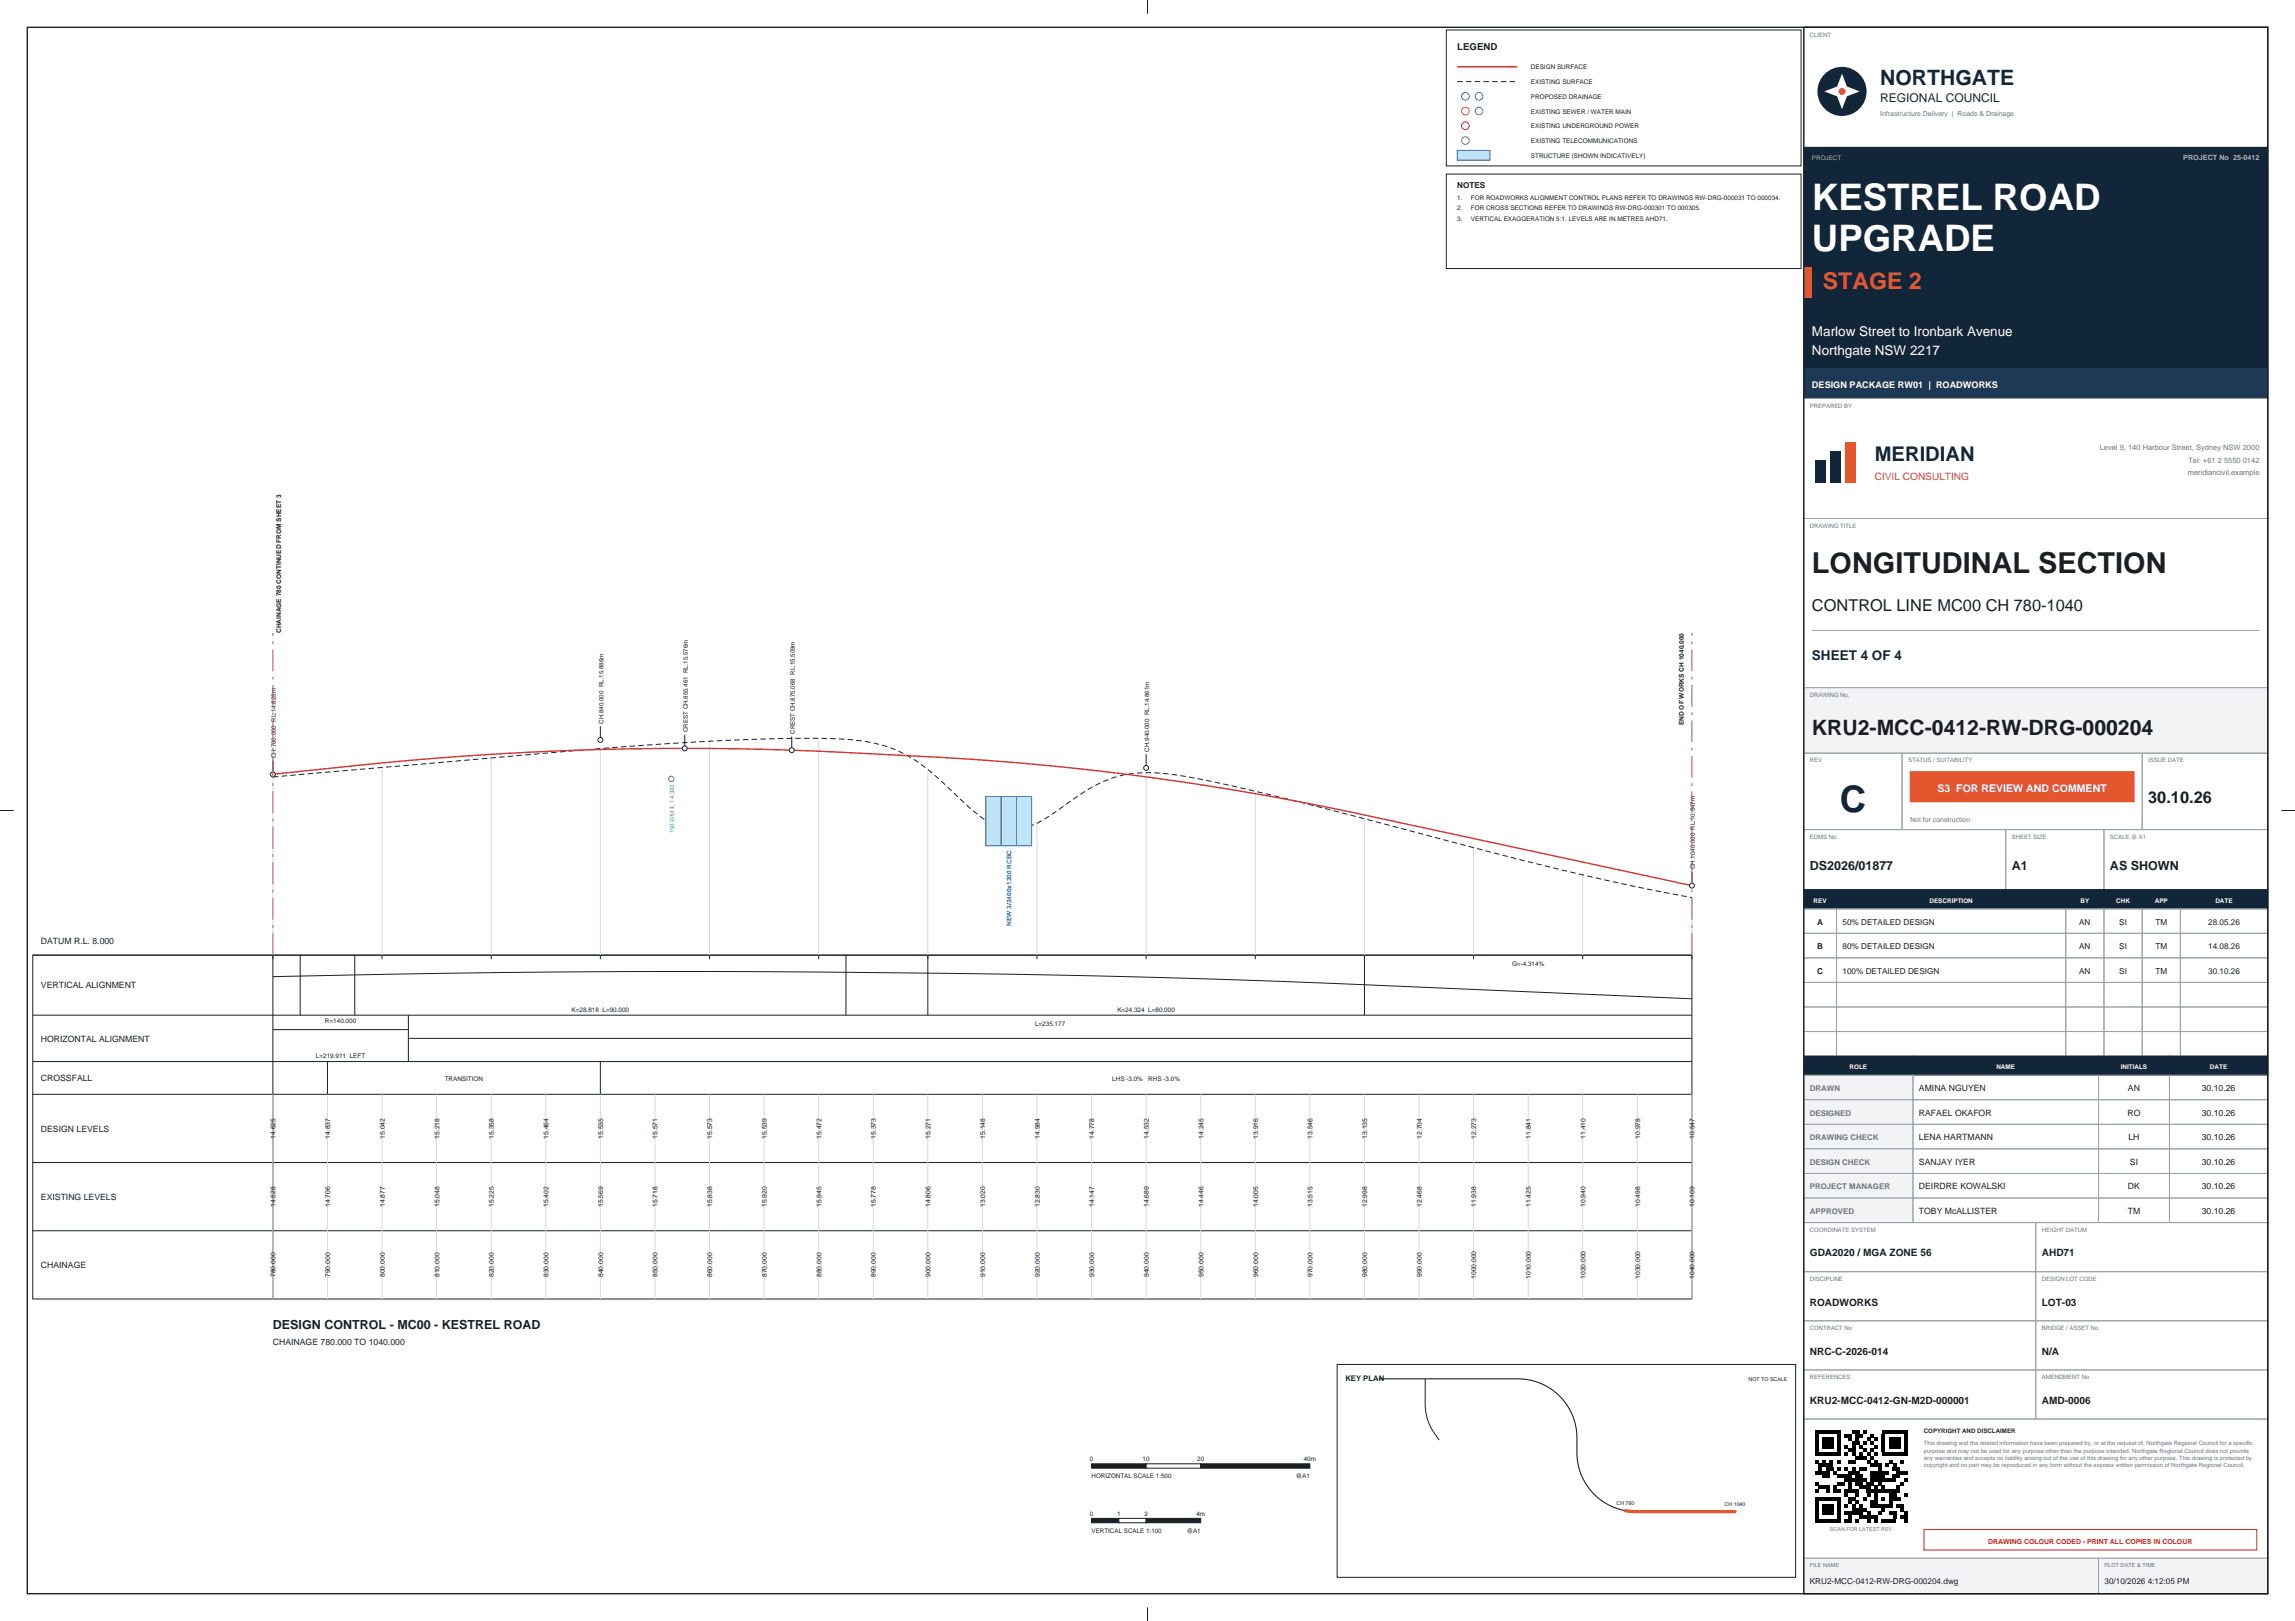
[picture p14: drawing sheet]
<svg xmlns="http://www.w3.org/2000/svg" width="841mm" height="594mm" viewBox="0 0 841 594" stroke-linecap="round" stroke-linejoin="round" font-family="sans-serif">
<defs><g id="words">
<g font-size="13.4" fill="#fff">
<text x="664" y="77">KESTREL ROAD</text>
<text x="664" y="92">UPGRADE</text>
</g>
<text font-size="13.4" fill="#12263a" x="674.2" y="297.5">C</text>
<text font-size="10.6" fill="#1b1f24" x="664" y="210">LONGITUDINAL SECTION</text>
<text font-size="8.5" fill="#e4572e" x="668" y="106">STAGE 2</text>
<text font-size="7.8" fill="#12263a" x="689" y="31.3">NORTHGATE</text>
<text font-size="7.8" fill="#1b1f24" x="664" y="269.5">KRU2-MCC-0412-RW-DRG-000204</text>
<text font-size="7.4" fill="#12263a" x="687" y="169">MERIDIAN</text>
<g font-size="6" fill="#1b1f24">
<text x="664" y="224">CONTROL LINE MC00 CH 780-1040</text>
<text x="787.2" y="294.2">30.10.26</text>
</g>
<g font-size="4.9" fill="#fff">
<text x="664" y="123">Marlow Street to Ironbark Avenue</text>
<text x="664" y="130">Northgate NSW 2217</text>
</g>
<text font-size="4.9" fill="#12263a" x="664" y="242">SHEET 4 OF 4</text>
<g font-size="4.6" fill="#1b1f24">
<text x="663.2" y="318.7">DS2026/01877</text>
<text x="737.2" y="318.7">A1</text>
<text x="773.2" y="318.7">AS SHOWN</text>
<text x="100" y="487">DESIGN CONTROL - MC00 - KESTREL ROAD</text>
</g>
<text font-size="4.4" fill="#12263a" x="689" y="37.3">REGIONAL COUNCIL</text>
<text font-size="3.9" fill="#fff" x="710" y="290.3">S3 FOR REVIEW AND COMMENT</text>
<text font-size="3.7" fill="#e4572e" x="687" y="176">CIVIL CONSULTING</text>
<g font-size="3.7" fill="#1b1f24">
<text x="663.2" y="460.4">GDA2020 / MGA ZONE 56</text>
<text x="748.2" y="460.4">AHD71</text>
<text x="663.2" y="478.4">ROADWORKS</text>
<text x="748.2" y="478.4">LOT-03</text>
<text x="663.2" y="496.4">NRC-C-2026-014</text>
<text x="748.2" y="496.4">N/A</text>
<text x="663.2" y="514.4">KRU2-MCC-0412-GN-M2D-000001</text>
<text x="748.2" y="514.4">AMD-0006</text>
</g>
<text font-size="3.5" fill="#1b1f24" x="534" y="18.5">LEGEND</text>
<text font-size="3.4" fill="#fff" x="664" y="142.1">DESIGN PACKAGE RW01 | ROADWORKS</text>
<g font-size="3.2" fill="#1b1f24">
<text x="15" y="346">DATUM R.L. 8.000</text>
<text x="15" y="362.2">VERTICAL ALIGNMENT</text>
<text x="15" y="381.7">HORIZONTAL ALIGNMENT</text>
<text x="15" y="396.2">CROSSFALL</text>
<text x="703.2" y="399.8">AMINA NGUYEN</text>
<text x="779.8" y="399.8">AN</text>
<text x="806.8" y="399.8">30.10.26</text>
<text x="703.2" y="408.8">RAFAEL OKAFOR</text>
<text x="779.6" y="408.8">RO</text>
<text x="806.8" y="408.8">30.10.26</text>
<text x="15" y="414.7">DESIGN LEVELS</text>
<text x="703.2" y="417.8">LENA HARTMANN</text>
<text x="780" y="417.8">LH</text>
<text x="806.8" y="417.8">30.10.26</text>
<text x="703.2" y="426.8">SANJAY IYER</text>
<text x="780.5" y="426.8">SI</text>
<text x="806.8" y="426.8">30.10.26</text>
<text x="703.2" y="435.8">DEIRDRE KOWALSKI</text>
<text x="779.8" y="435.8">DK</text>
<text x="806.8" y="435.8">30.10.26</text>
<text x="15" y="439.7">EXISTING LEVELS</text>
<text x="703.2" y="444.8">TOBY McALLISTER</text>
<text x="779.7" y="444.8">TM</text>
<text x="806.8" y="444.8">30.10.26</text>
<text x="15" y="464.7">CHAINAGE</text>
<text x="100" y="493">CHAINAGE 780.000 TO 1040.000</text>
</g>
<g font-size="3" fill="#1b1f24">
<text x="534" y="68.8">NOTES</text>
<text x="665.9" y="338.8">A</text>
<text x="675.2" y="338.8">50% DETAILED DESIGN</text>
<text x="761.9" y="338.8">AN</text>
<text x="776.6" y="338.8">SI</text>
<text x="789.8" y="338.8">TM</text>
<text x="809.2" y="338.8">28.05.26</text>
<text x="665.9" y="347.8">B</text>
<text x="675.2" y="347.8">80% DETAILED DESIGN</text>
<text x="761.9" y="347.8">AN</text>
<text x="776.6" y="347.8">SI</text>
<text x="789.8" y="347.8">TM</text>
<text x="809.2" y="347.8">14.08.26</text>
<text x="665.9" y="356.8">C</text>
<text x="675.2" y="356.8">100% DETAILED DESIGN</text>
<text x="761.9" y="356.8">AN</text>
<text x="776.6" y="356.8">SI</text>
<text x="789.8" y="356.8">TM</text>
<text x="809.2" y="356.8">30.10.26</text>
<text x="663.2" y="580.4">KRU2-MCC-0412-RW-DRG-000204.dwg</text>
<text x="771.2" y="580.4">30/10/2026 4:12:05 PM</text>
</g>
<g font-size="2.9" fill="#6b7480">
<text x="663.2" y="399.8">DRAWN</text>
<text x="663.2" y="408.8">DESIGNED</text>
<text x="663.2" y="417.8">DRAWING CHECK</text>
<text x="663.2" y="426.8">DESIGN CHECK</text>
<text x="663.2" y="435.8">PROJECT MANAGER</text>
<text x="663.2" y="444.8">APPROVED</text>
</g>
<g font-size="2.8" fill="#6b7480">
<text x="769.4" y="165">Level 9, 140 Harbour Street, Sydney NSW 2000</text>
<text x="801.9" y="169.6">Tel: +61 2 5550 0142</text>
<text x="801.7" y="174.2">meridiancivil.example</text>
</g>
<text font-size="2.8" fill="#1b1f24" x="493" y="506">KEY PLAN</text>
<text font-size="2.6" fill="#9fb3c8" x="800.1" y="58.5">PROJECT No 25-0412</text>
<g font-size="2.5" fill="#6b7480">
<text x="689" y="42.5">Infrastructure Delivery | Roads &amp; Drainage</text>
<text x="700" y="301.2">Not for construction</text>
</g>
<g font-size="2.5" fill="#1b1f24">
<text x="101" y="417.3" transform="rotate(-90 101 417.3)">14.625</text>
<text x="121" y="417.3" transform="rotate(-90 121 417.3)">14.837</text>
<text x="141" y="417.3" transform="rotate(-90 141 417.3)">15.042</text>
<text x="161" y="417.3" transform="rotate(-90 161 417.3)">15.218</text>
<text x="181" y="417.3" transform="rotate(-90 181 417.3)">15.358</text>
<text x="201" y="417.3" transform="rotate(-90 201 417.3)">15.464</text>
<text x="221" y="417.3" transform="rotate(-90 221 417.3)">15.535</text>
<text x="241" y="417.3" transform="rotate(-90 241 417.3)">15.571</text>
<text x="261" y="417.3" transform="rotate(-90 261 417.3)">15.573</text>
<text x="281" y="417.3" transform="rotate(-90 281 417.3)">15.539</text>
<text x="301" y="417.3" transform="rotate(-90 301 417.3)">15.472</text>
<text x="321" y="417.3" transform="rotate(-90 321 417.3)">15.373</text>
<text x="341" y="417.3" transform="rotate(-90 341 417.3)">15.271</text>
<text x="361" y="417.3" transform="rotate(-90 361 417.3)">15.148</text>
<text x="381" y="417.3" transform="rotate(-90 381 417.3)">14.984</text>
<text x="401" y="417.3" transform="rotate(-90 401 417.3)">14.778</text>
<text x="421" y="417.3" transform="rotate(-90 421 417.3)">14.532</text>
<text x="441" y="417.3" transform="rotate(-90 441 417.3)">14.245</text>
<text x="461" y="417.3" transform="rotate(-90 461 417.3)">13.916</text>
<text x="481" y="417.3" transform="rotate(-90 481 417.3)">13.546</text>
<text x="501" y="417.3" transform="rotate(-90 501 417.3)">13.135</text>
<text x="521" y="417.3" transform="rotate(-90 521 417.3)">12.704</text>
<text x="541" y="417.3" transform="rotate(-90 541 417.3)">12.273</text>
<text x="561" y="417.3" transform="rotate(-90 561 417.3)">11.841</text>
<text x="581" y="417.3" transform="rotate(-90 581 417.3)">11.410</text>
<text x="601" y="417.3" transform="rotate(-90 601 417.3)">10.978</text>
<text x="621" y="417.3" transform="rotate(-90 621 417.3)">10.547</text>
<text x="101" y="442.3" transform="rotate(-90 101 442.3)">14.528</text>
<text x="121" y="442.3" transform="rotate(-90 121 442.3)">14.706</text>
<text x="141" y="442.3" transform="rotate(-90 141 442.3)">14.877</text>
<text x="161" y="442.3" transform="rotate(-90 161 442.3)">15.048</text>
<text x="181" y="442.3" transform="rotate(-90 181 442.3)">15.225</text>
<text x="201" y="442.3" transform="rotate(-90 201 442.3)">15.402</text>
<text x="221" y="442.3" transform="rotate(-90 221 442.3)">15.569</text>
<text x="241" y="442.3" transform="rotate(-90 241 442.3)">15.718</text>
<text x="261" y="442.3" transform="rotate(-90 261 442.3)">15.838</text>
<text x="281" y="442.3" transform="rotate(-90 281 442.3)">15.920</text>
<text x="301" y="442.3" transform="rotate(-90 301 442.3)">15.945</text>
<text x="321" y="442.3" transform="rotate(-90 321 442.3)">15.778</text>
<text x="341" y="442.3" transform="rotate(-90 341 442.3)">14.806</text>
<text x="361" y="442.3" transform="rotate(-90 361 442.3)">13.020</text>
<text x="381" y="442.3" transform="rotate(-90 381 442.3)">12.830</text>
<text x="401" y="442.3" transform="rotate(-90 401 442.3)">14.147</text>
<text x="421" y="442.3" transform="rotate(-90 421 442.3)">14.689</text>
<text x="441" y="442.3" transform="rotate(-90 441 442.3)">14.446</text>
<text x="461" y="442.3" transform="rotate(-90 461 442.3)">14.005</text>
<text x="481" y="442.3" transform="rotate(-90 481 442.3)">13.515</text>
<text x="501" y="442.3" transform="rotate(-90 501 442.3)">12.998</text>
<text x="521" y="442.3" transform="rotate(-90 521 442.3)">12.468</text>
<text x="541" y="442.3" transform="rotate(-90 541 442.3)">11.938</text>
<text x="561" y="442.3" transform="rotate(-90 561 442.3)">11.425</text>
<text x="581" y="442.3" transform="rotate(-90 581 442.3)">10.940</text>
<text x="601" y="442.3" transform="rotate(-90 601 442.3)">10.498</text>
<text x="621" y="442.3" transform="rotate(-90 621 442.3)">10.109</text>
<text x="101" y="468" transform="rotate(-90 101 468)">780.000</text>
<text x="121" y="468" transform="rotate(-90 121 468)">790.000</text>
<text x="141" y="468" transform="rotate(-90 141 468)">800.000</text>
<text x="161" y="468" transform="rotate(-90 161 468)">810.000</text>
<text x="181" y="468" transform="rotate(-90 181 468)">820.000</text>
<text x="201" y="468" transform="rotate(-90 201 468)">830.000</text>
<text x="221" y="468" transform="rotate(-90 221 468)">840.000</text>
<text x="241" y="468" transform="rotate(-90 241 468)">850.000</text>
<text x="261" y="468" transform="rotate(-90 261 468)">860.000</text>
<text x="281" y="468" transform="rotate(-90 281 468)">870.000</text>
<text x="301" y="468" transform="rotate(-90 301 468)">880.000</text>
<text x="321" y="468" transform="rotate(-90 321 468)">890.000</text>
<text x="341" y="468" transform="rotate(-90 341 468)">900.000</text>
<text x="361" y="468" transform="rotate(-90 361 468)">910.000</text>
<text x="381" y="468" transform="rotate(-90 381 468)">920.000</text>
<text x="401" y="468" transform="rotate(-90 401 468)">930.000</text>
<text x="421" y="468" transform="rotate(-90 421 468)">940.000</text>
<text x="441" y="468" transform="rotate(-90 441 468)">950.000</text>
<text x="461" y="468" transform="rotate(-90 461 468)">960.000</text>
<text x="481" y="468" transform="rotate(-90 481 468)">970.000</text>
<text x="501" y="468" transform="rotate(-90 501 468)">980.000</text>
<text x="521" y="468" transform="rotate(-90 521 468)">990.000</text>
<text x="541" y="468.6" transform="rotate(-90 541 468.6)">1000.000</text>
<text x="561" y="468.6" transform="rotate(-90 561 468.6)">1010.000</text>
<text x="581" y="468.6" transform="rotate(-90 581 468.6)">1020.000</text>
<text x="601" y="468.6" transform="rotate(-90 601 468.6)">1030.000</text>
<text x="621" y="468.6" transform="rotate(-90 621 468.6)">1040.000</text>
</g>
<text font-size="2.5" fill="#c8102e" x="728.6" y="565.7">DRAWING COLOUR CODED - PRINT ALL COPIES IN COLOUR</text>
<g font-size="2.4" fill="#1b1f24">
<text x="103" y="232" transform="rotate(-90 103 232)">CHAINAGE 780 CONTINUED FROM SHEET 3</text>
<text x="617" y="265.7" transform="rotate(-90 617 265.7)">END OF WORKS CH 1040.000</text>
</g>
<text font-size="2.4" fill="#1d6fe0" x="370.6" y="339.3" transform="rotate(-90 370.6 339.3)">NEW 3/2400x1200 RCBC</text>
<g font-size="2.3" fill="#1b1f24">
<text x="561" y="25.4">DESIGN SURFACE</text>
<text x="561" y="30.8">EXISTING SURFACE</text>
<text x="561" y="36.2">PROPOSED DRAINAGE</text>
<text x="561" y="41.6">EXISTING SEWER / WATER MAIN</text>
<text x="561" y="47">EXISTING UNDERGROUND POWER</text>
<text x="561" y="52.4">EXISTING TELECOMMUNICATIONS</text>
<text x="561" y="57.8">STRUCTURE (SHOWN INDICATIVELY)</text>
<text x="534" y="73.3">1.</text>
<text x="534" y="77.1">2.</text>
<text x="539" y="73.3">FOR ROADWORKS ALIGNMENT CONTROL PLANS REFER TO DRAWINGS RW-DRG-000031 TO 000034.</text>
<text x="539" y="77.1">FOR CROSS SECTIONS REFER TO DRAWINGS RW-DRG-000301 TO 000305.</text>
<text x="534" y="80.9">3.</text>
<text x="539" y="80.9">VERTICAL EXAGGERATION 5:1. LEVELS ARE IN METRES AHD71.</text>
<text x="221.1" y="265.1" transform="rotate(-90 221.1 265.1)">CH.840.000 RL.15.886m</text>
<text x="252" y="268.2" transform="rotate(-90 252 268.2)">CREST CH.855.461 RL.15.576m</text>
<text x="291.2" y="268.9" transform="rotate(-90 291.2 268.9)">CREST CH.875.068 RL.15.509m</text>
<text x="421.1" y="275.4" transform="rotate(-90 421.1 275.4)">CH.940.000 RL.14.861m</text>
<text x="101.1" y="277.7" transform="rotate(-90 101.1 277.7)">CH.780.000 RL.14.625m</text>
<text x="621.1" y="318.5" transform="rotate(-90 621.1 318.5)">CH.1040.000 RL.10.547m</text>
<text x="554.1" y="353.8">G=-4.314%</text>
<text x="209.4" y="370.7">K=28.818 L=90.000</text>
<text x="409.4" y="370.7">K=24.324 L=80.000</text>
<text x="119.1" y="375">R=140.000</text>
<text x="379.3" y="375.8">L=235.177</text>
<text x="115.8" y="387.8">L=219.911 LEFT</text>
<text x="162.9" y="396.2">TRANSITION</text>
<text x="407.6" y="396.2">LHS -3.0%</text>
<text x="420.8" y="396.2">RHS -3.0%</text>
<text x="399.4" y="535.4">0</text>
<text x="418.7" y="535.4">10</text>
<text x="438.7" y="535.4">20</text>
<text x="477.8" y="535.4">40m</text>
<text x="400" y="541.6">HORIZONTAL SCALE 1:500</text>
<text x="474.9" y="541.6">@A1</text>
<text x="399.4" y="555.4">0</text>
<text x="409.4" y="555.4">1</text>
<text x="419.4" y="555.4">2</text>
<text x="438.4" y="555.4">4m</text>
<text x="400" y="561.6">VERTICAL SCALE 1:100</text>
<text x="434.9" y="561.6">@A1</text>
</g>
<text font-size="2.3" fill="#9fb3c8" x="664" y="58.5">PROJECT</text>
<g font-size="2.3" fill="#fff">
<text x="664.6" y="330.9">REV</text>
<text x="707" y="330.9">DESCRIPTION</text>
<text x="762.4" y="330.9">BY</text>
<text x="775.5" y="330.9">CHK</text>
<text x="789.6" y="330.9">APP</text>
<text x="811.8" y="330.9">DATE</text>
<text x="677.8" y="391.9">ROLE</text>
<text x="731.6" y="391.9">NAME</text>
<text x="777.1" y="391.9">INITIALS</text>
<text x="809.8" y="391.9">DATE</text>
</g>
<text font-size="2.3" fill="#12263a" x="705" y="525.2">COPYRIGHT AND DISCLAIMER</text>
<g font-size="2.2" fill="#6b7480">
<text x="663.2" y="13.4">CLIENT</text>
<text x="663.2" y="149.4">PREPARED BY</text>
<text x="663.2" y="193.4">DRAWING TITLE</text>
<text x="663.2" y="255.4">DRAWING No.</text>
<text x="663.2" y="279.4">REV</text>
<text x="699.2" y="279.4">STATUS / SUITABILITY</text>
<text x="787.2" y="279.4">ISSUE DATE</text>
<text x="663.2" y="307.4">EDMS No</text>
<text x="737.2" y="307.4">SHEET SIZE</text>
<text x="773.2" y="307.4">SCALE @ A1</text>
<text x="663.2" y="451.4">COORDINATE SYSTEM</text>
<text x="748.2" y="451.4">HEIGHT DATUM</text>
<text x="663.2" y="469.4">DISCIPLINE</text>
<text x="748.2" y="469.4">DESIGN LOT CODE</text>
<text x="663.2" y="487.4">CONTRACT No</text>
<text x="748.2" y="487.4">BRIDGE / ASSET No</text>
<text x="663.2" y="505.4">REFERENCES</text>
<text x="748.2" y="505.4">AMENDMENT No</text>
<text x="705" y="529.6">This drawing and the related information have been prepared by, or at the request of, Northgate Regional Council for a specific</text>
<text x="705" y="532.3">purpose and may not be used for any purpose other than the purpose intended. Northgate Regional Council does not provide</text>
<text x="705" y="535">any warranties and accepts no liability arising out of the use of this drawing for any other purpose. This drawing is protected by</text>
<text x="705" y="537.7">copyright and no part may be reproduced in any form without the express written permission of Northgate Regional Council.</text>
</g>
<text font-size="2.2" fill="#2b8ce0" x="247" y="305.3" transform="rotate(-90 247 305.3)">150 WM IL 14.383</text>
<g font-size="2" fill="#6b7480">
<text x="670.6" y="561.2">SCAN FOR LATEST REV</text>
<text x="663.2" y="574.2">FILE NAME</text>
<text x="771.2" y="574.2">PLOT DATE &amp; TIME</text>
</g>
<g font-size="1.9" fill="#1b1f24">
<text x="640.8" y="506">NOT TO SCALE</text>
<text x="592.4" y="551.6">CH 780</text>
<text x="632" y="551.9">CH 1040</text>
</g>
</g></defs>
<g fill="none" stroke="#1b1f24" stroke-width=".37">
<path d="M12 350h608v126h-608zM12 350h608v1.5M100 357.9l68-1.3 62-.6 60 .1 76 .8 48 1 50 1.5 156 6.6M100 350v126M110 350v22M130 350v22M140 350v1.5M180 350v1.5M220 350v1.5M260 350v1.5M300 350v1.5M310 350v22"/>
<path d="M340 350v22M380 350v1.5M420 350v1.5M460 350v1.5M500 350v22M540 350v1.5M580 350v1.5M12 372h608M100 377.3h49.6M149.6 372v17M12 389h608M120 389v12"/>
<path d="M149.6 380.5h470.4M220 389v12M12 401h608M12 426h608M12 451h608"/>
</g>
<g fill="none" stroke="#d5d9dd" stroke-width=".37">
<path d="M180 277.7v72.3M220 274.3v75.7M260 271.6v78.4M300 270.5v79.5M100 284.7v65.3M140 281.2v68.8M340 281.9v68.1M420 283.1v66.9M460 290v60M380 301.7v48.3M500 300v50M540 310.6v39.4"/>
<path d="M580 320.6v29.4M620 328.9v21.1M100 401v75M120 401v75M140 401v75M160 401v75M180 401v75M200 401v75M220 401v75M240 401v75M260 401v75M280 401v75"/>
<path d="M300 401v75M320 401v75M340 401v75M360 401v75M380 401v75M400 401v75M420 401v75M440 401v75M460 401v75M480 401v75M500 401v75M520 401v75"/>
<path d="M540 401v75M560 401v75M580 401v75M600 401v75M620 401v75"/>
</g>
<path d="M100 284.7l96-8.4a1192.4 1192.4 0 0 1 104-5.8l4 .1a67.8 67.8 0 0 1 24 4.1 60.6 60.6 0 0 1 20 14.4 72.8 72.8 0 0 0 16 13.1 16.8 16.8 0 0 0 16-.5l8-5a78.7 78.7 0 0 1 20-11.8 51.3 51.3 0 0 1 24-.8 887.8 887.8 0 0 1 68 15.9l20 5.3a1244 1244 0 0 0 100 23.6" fill="none" stroke="#1b1f24" stroke-width=".37" stroke-dasharray="2 1.2" stroke-linecap="butt"/>
<path d="M100 283.7l40.3-4.2 28.6-2.3 29.9-1.8 31.2-1 29.9-.1 29.9 .6 52 2.5 24.7 1.6 24.7 2.3 24.7 2.8 24.7 3.5 24.7 4.2 31.2 6.1 123.5 26.6" fill="none" stroke="#d62828" stroke-width=".5"/>
<circle cx="246" cy="285.4" r="1" fill="none" stroke="#2b8ce0" stroke-width=".37"/>
<path d="M361.2 291.9h16.8v18h-16.8z" fill-rule="evenodd" fill="#bfe3f7" stroke="#1d6fe0" stroke-width=".37"/>
<path d="M366.8 291.9v18M372.4 291.9v18" fill="none" stroke="#1d6fe0" stroke-width=".37"/>
<path d="M220 266.1v4.2" fill="none" stroke="#1b1f24" stroke-width=".37"/>
<circle cx="220" cy="271.1" r=".9" fill="#fff" stroke="#1b1f24" stroke-width=".37"/>
<path d="M420 276.4v4.2" fill="none" stroke="#1b1f24" stroke-width=".37"/>
<circle cx="420" cy="281.4" r=".9" fill="#fff" stroke="#1b1f24" stroke-width=".37"/>
<path d="M250.9 269.2v4.2" fill="none" stroke="#1b1f24" stroke-width=".37"/>
<circle cx="250.9" cy="274.2" r=".9" fill="#fff" stroke="#1b1f24" stroke-width=".37"/>
<path d="M290.1 269.9v4.2" fill="none" stroke="#1b1f24" stroke-width=".37"/>
<circle cx="290.1" cy="274.9" r=".9" fill="#fff" stroke="#1b1f24" stroke-width=".37"/>
<path d="M100 278.7v4.2" fill="none" stroke="#1b1f24" stroke-width=".37"/>
<circle cx="100" cy="283.7" r=".9" fill="#fff" stroke="#1b1f24" stroke-width=".37"/>
<path d="M620 319.5v4.2" fill="none" stroke="#1b1f24" stroke-width=".37"/>
<circle cx="620" cy="324.5" r=".9" fill="#fff" stroke="#1b1f24" stroke-width=".37"/>
<path d="M100 350v-118M620 350v-118" fill="none" stroke="#b5179e" stroke-width=".4" stroke-dasharray="8 2 1 2" stroke-linecap="butt"/>
<path d="M400 536.4h20v1.6h-20z" fill-rule="evenodd" fill="#1b1f24" stroke="#1b1f24" stroke-width=".37"/>
<path d="M420 536.4h20v1.6h-20z" fill-rule="evenodd" fill="#fff" stroke="#1b1f24" stroke-width=".37"/>
<g fill="#1b1f24" stroke="#1b1f24" stroke-width=".37">
<path d="M440 536.4h40v1.6h-40z" fill-rule="evenodd"/>
<path d="M400 556.4h10v1.6h-10z" fill-rule="evenodd"/>
</g>
<path d="M410 556.4h10v1.6h-10z" fill-rule="evenodd" fill="#fff" stroke="#1b1f24" stroke-width=".37"/>
<path d="M420 556.4h20v1.6h-20z" fill-rule="evenodd" fill="#1b1f24" stroke="#1b1f24" stroke-width=".37"/>
<path d="M490 500h168v78h-168z" fill-rule="evenodd" fill="#fff" stroke="#1b1f24" stroke-width=".37"/>
<path d="M505.3 505.3h43.4a45.6 45.6 0 0 1 14.6 1.2 22 22 0 0 1 14.6 23.2 22.1 22.1 0 0 0 24.7 24.2h33.2" fill="none" stroke="#1b1f24" stroke-width=".4"/>
<path d="M522.3 505.3v5.4a21.7 21.7 0 0 0 5.1 17" fill="none" stroke="#1b1f24" stroke-width=".37"/>
<path d="M595.7 553.6l3.6 .3h36.5" fill="none" stroke="#e4572e" stroke-width="1.2"/>
<path d="M530 11h130v49.8h-130z" fill-rule="evenodd" fill="#fff" stroke="#1b1f24" stroke-width=".37"/>
<path d="M534 24.5h22" fill="none" stroke="#d62828" stroke-width=".5"/>
<path d="M534 29.9h22" fill="none" stroke="#1b1f24" stroke-width=".37" stroke-dasharray="2 1.2" stroke-linecap="butt"/>
<g fill="none" stroke="#1d6fe0" stroke-width=".37">
<circle cx="537" cy="35.3" r="1.4"/>
<circle cx="542" cy="35.3" r="1.4"/>
</g>
<circle cx="537" cy="40.7" r="1.4" fill="none" stroke="#e08a1e" stroke-width=".37"/>
<circle cx="542" cy="40.7" r="1.4" fill="none" stroke="#2b8ce0" stroke-width=".37"/>
<circle cx="537" cy="46.1" r="1.4" fill="none" stroke="#d62828" stroke-width=".37"/>
<circle cx="537" cy="51.5" r="1.4" fill="none" stroke="#8e44ad" stroke-width=".37"/>
<path d="M534 55.1h12v3.6h-12z" fill-rule="evenodd" fill="#bfe3f7" stroke="#1d6fe0" stroke-width=".37"/>
<path d="M530 63.8h130v34.6h-130z" fill-rule="evenodd" fill="#fff" stroke="#1b1f24" stroke-width=".37"/>
<path d="M661 10h170v44h-170z" fill="none" stroke="#9aa3ad" stroke-width=".37"/>
<circle cx="675" cy="33.5" r="9" fill="#12263a"/>
<path d="M668.5 33.5l4.7-1.8 1.8-4.7 1.8 4.7 4.7 1.8-4.7 1.8-1.8 4.7-1.8-4.7z" fill-rule="evenodd" fill="#fff"/>
<circle cx="675" cy="33.5" r="1.26" fill="#e4572e"/>
<path d="M661 54h170v92h-170z" fill-rule="evenodd" fill="#12263a" stroke="#12263a" stroke-width=".37"/>
<path d="M661 98h3v11h-3z" fill-rule="evenodd" fill="#e4572e"/>
<path d="M661 135h170v11h-170z" fill-rule="evenodd" fill="#1d3956" stroke="#1d3956" stroke-width=".37"/>
<path d="M661 146h170v44h-170z" fill="none" stroke="#9aa3ad" stroke-width=".37"/>
<g fill="#12263a">
<path d="M665 168.8h3.9v8.2h-3.9z" fill-rule="evenodd"/>
<path d="M670.6 165.3h3.9v11.7h-3.9z" fill-rule="evenodd"/>
</g>
<path d="M676.1 162h3.9v15h-3.9z" fill-rule="evenodd" fill="#e4572e"/>
<path d="M661 190h170v62h-170zM664 231h164" fill="none" stroke="#9aa3ad" stroke-width=".37"/>
<path d="M661 252h170v24h-170z" fill-rule="evenodd" fill="#f1f3f5" stroke="#9aa3ad" stroke-width=".37"/>
<g fill="none" stroke="#9aa3ad" stroke-width=".37">
<path d="M661 276h36v28h-36zM697 276h88v28h-88zM785 276h46v28h-46zM661 304h74v22h-74zM735 304h36v22h-36zM771 304h60v22h-60zM661 333h12v9h-12zM673 333h84v9h-84zM757 333h14v9h-14zM771 333h14v9h-14zM785 333h14v9h-14zM799 333h32v9h-32z"/>
<path d="M661 342h12v9h-12zM661 351h12v9h-12zM673 342h84v9h-84zM673 351h84v9h-84zM757 342h14v9h-14zM757 351h14v9h-14zM771 342h14v9h-14zM771 351h14v9h-14zM785 342h14v9h-14zM785 351h14v9h-14zM799 342h32v9h-32zM799 351h32v9h-32z"/>
<path d="M661 360h12v9h-12zM661 369h12v9h-12zM661 378h12v9h-12zM673 360h84v9h-84zM673 369h84v9h-84zM673 378h84v9h-84zM757 360h14v9h-14zM757 369h14v9h-14zM757 378h14v9h-14zM771 360h14v9h-14zM771 369h14v9h-14zM771 378h14v9h-14z"/>
<path d="M785 360h14v9h-14zM785 369h14v9h-14zM785 378h14v9h-14zM799 360h32v9h-32zM799 369h32v9h-32zM799 378h32v9h-32z"/>
</g>
<path d="M700 282.8h82v11h-82z" fill-rule="evenodd" fill="#e4572e" stroke="#e4572e" stroke-width=".37"/>
<g fill="#12263a" stroke="#12263a" stroke-width=".37">
<path d="M661 326h12v7h-12z" fill-rule="evenodd"/>
<path d="M673 326h84v7h-84z" fill-rule="evenodd"/>
<path d="M757 326h14v7h-14z" fill-rule="evenodd"/>
<path d="M771 326h14v7h-14z" fill-rule="evenodd"/>
<path d="M785 326h14v7h-14z" fill-rule="evenodd"/>
<path d="M799 326h32v7h-32z" fill-rule="evenodd"/>
<path d="M661 387h40v7h-40z" fill-rule="evenodd"/>
<path d="M701 387h68v7h-68z" fill-rule="evenodd"/>
<path d="M769 387h26v7h-26z" fill-rule="evenodd"/>
<path d="M795 387h36v7h-36z" fill-rule="evenodd"/>
</g>
<path d="M661 394h40v9h-40z" fill-rule="evenodd" fill="#f1f3f5" stroke="#9aa3ad" stroke-width=".37"/>
<path d="M701 394h68v9h-68zM769 394h26v9h-26zM795 394h36v9h-36z" fill="none" stroke="#9aa3ad" stroke-width=".37"/>
<path d="M661 403h40v9h-40z" fill-rule="evenodd" fill="#f1f3f5" stroke="#9aa3ad" stroke-width=".37"/>
<path d="M701 403h68v9h-68zM769 403h26v9h-26zM795 403h36v9h-36z" fill="none" stroke="#9aa3ad" stroke-width=".37"/>
<path d="M661 412h40v9h-40z" fill-rule="evenodd" fill="#f1f3f5" stroke="#9aa3ad" stroke-width=".37"/>
<path d="M701 412h68v9h-68zM769 412h26v9h-26zM795 412h36v9h-36z" fill="none" stroke="#9aa3ad" stroke-width=".37"/>
<path d="M661 421h40v9h-40z" fill-rule="evenodd" fill="#f1f3f5" stroke="#9aa3ad" stroke-width=".37"/>
<path d="M701 421h68v9h-68zM769 421h26v9h-26zM795 421h36v9h-36z" fill="none" stroke="#9aa3ad" stroke-width=".37"/>
<path d="M661 430h40v9h-40z" fill-rule="evenodd" fill="#f1f3f5" stroke="#9aa3ad" stroke-width=".37"/>
<path d="M701 430h68v9h-68zM769 430h26v9h-26zM795 430h36v9h-36z" fill="none" stroke="#9aa3ad" stroke-width=".37"/>
<path d="M661 439h40v9h-40z" fill-rule="evenodd" fill="#f1f3f5" stroke="#9aa3ad" stroke-width=".37"/>
<path d="M701 439h68v9h-68zM769 439h26v9h-26zM795 439h36v9h-36zM661 448h85v18h-85zM746 448h85v18h-85zM661 466h85v18h-85zM746 466h85v18h-85zM661 484h85v18h-85zM746 484h85v18h-85zM661 502h85v18h-85zM746 502h85v18h-85zM661 520h170v51h-170z" fill="none" stroke="#9aa3ad" stroke-width=".37"/>
<g fill="#000">
<path d="M665 524h9.5v1.4h-9.5z" fill-rule="evenodd"/>
<path d="M665 525.4h1.4v1.3h-1.4z" fill-rule="evenodd"/>
<path d="M665 526.7h1.4v1.4h-1.4z" fill-rule="evenodd"/>
<path d="M665 528.1h1.4v1.3h-1.4z" fill-rule="evenodd"/>
<path d="M665 529.4h1.4v1.4h-1.4z" fill-rule="evenodd"/>
<path d="M665 530.8h1.4v1.4h-1.4z" fill-rule="evenodd"/>
<path d="M665 532.2h9.5v1.3h-9.5z" fill-rule="evenodd"/>
<path d="M665 534.9h1.4v1.3h-1.4z" fill-rule="evenodd"/>
<path d="M666.4 536.2h5.4v1.4h-5.4z" fill-rule="evenodd"/>
<path d="M666.4 537.6h1.3v1.4h-1.3z" fill-rule="evenodd"/>
<path d="M667.7 526.7h4.1v1.4h-4.1z" fill-rule="evenodd"/>
<path d="M667.7 528.1h4.1v1.3h-4.1z" fill-rule="evenodd"/>
<path d="M667.7 529.4h4.1v1.4h-4.1z" fill-rule="evenodd"/>
<path d="M667.7 534.9h1.4v1.3h-1.4z" fill-rule="evenodd"/>
<path d="M669.1 537.6h2.7v1.4h-2.7z" fill-rule="evenodd"/>
<path d="M670.4 534.9h1.4v1.3h-1.4z" fill-rule="evenodd"/>
<path d="M673.2 525.4h1.3v1.3h-1.3z" fill-rule="evenodd"/>
<path d="M673.2 526.7h1.3v1.4h-1.3z" fill-rule="evenodd"/>
<path d="M673.2 528.1h1.3v1.3h-1.3z" fill-rule="evenodd"/>
<path d="M673.2 529.4h1.3v1.4h-1.3z" fill-rule="evenodd"/>
<path d="M673.2 530.8h1.3v1.4h-1.3z" fill-rule="evenodd"/>
<path d="M673.2 534.9h1.3v1.3h-1.3z" fill-rule="evenodd"/>
<path d="M673.2 537.6h1.3v1.4h-1.3z" fill-rule="evenodd"/>
<path d="M675.9 525.4h2.7v1.3h-2.7z" fill-rule="evenodd"/>
<path d="M675.9 529.4h1.3v1.4h-1.3z" fill-rule="evenodd"/>
<path d="M675.9 532.2h1.3v1.3h-1.3z" fill-rule="evenodd"/>
<path d="M675.9 537.6h1.3v1.4h-1.3z" fill-rule="evenodd"/>
<path d="M677.2 526.7h1.4v1.4h-1.4z" fill-rule="evenodd"/>
<path d="M677.2 530.8h2.8v1.4h-2.8z" fill-rule="evenodd"/>
<path d="M677.2 534.9h2.8v1.3h-2.8z" fill-rule="evenodd"/>
<path d="M678.6 524h2.7v1.4h-2.7z" fill-rule="evenodd"/>
<path d="M678.6 528.1h2.7v1.3h-2.7z" fill-rule="evenodd"/>
<path d="M678.6 529.4h1.4v1.4h-1.4z" fill-rule="evenodd"/>
<path d="M678.6 532.2h1.4v1.3h-1.4z" fill-rule="evenodd"/>
<path d="M678.6 537.6h1.4v1.4h-1.4z" fill-rule="evenodd"/>
<path d="M680 525.4h2.7v1.3h-2.7z" fill-rule="evenodd"/>
<path d="M680 526.7h1.3v1.4h-1.3z" fill-rule="evenodd"/>
<path d="M680 533.5h4v1.4h-4z" fill-rule="evenodd"/>
<path d="M681.3 529.4h1.4v1.4h-1.4z" fill-rule="evenodd"/>
<path d="M681.3 532.2h1.4v1.3h-1.4z" fill-rule="evenodd"/>
<path d="M681.3 537.6h2.7v1.4h-2.7z" fill-rule="evenodd"/>
<path d="M682.7 524h1.3v1.4h-1.3z" fill-rule="evenodd"/>
<path d="M682.7 528.1h1.3v1.3h-1.3z" fill-rule="evenodd"/>
<path d="M682.7 530.8h1.3v1.4h-1.3z" fill-rule="evenodd"/>
<path d="M684 526.7h1.4v1.4h-1.4z" fill-rule="evenodd"/>
<path d="M684 532.2h1.4v1.3h-1.4z" fill-rule="evenodd"/>
<path d="M684 534.9h1.4v1.3h-1.4z" fill-rule="evenodd"/>
<path d="M685.4 525.4h1.4v1.3h-1.4z" fill-rule="evenodd"/>
<path d="M685.4 528.1h1.4v1.3h-1.4z" fill-rule="evenodd"/>
<path d="M685.4 530.8h1.4v1.4h-1.4z" fill-rule="evenodd"/>
<path d="M685.4 533.5h1.4v1.4h-1.4z" fill-rule="evenodd"/>
<path d="M685.4 536.2h4.1v1.4h-4.1z" fill-rule="evenodd"/>
<path d="M686.8 526.7h1.3v1.4h-1.3z" fill-rule="evenodd"/>
<path d="M686.8 529.4h1.3v1.4h-1.3z" fill-rule="evenodd"/>
<path d="M686.8 532.2h1.3v1.3h-1.3z" fill-rule="evenodd"/>
<path d="M686.8 534.9h1.3v1.3h-1.3z" fill-rule="evenodd"/>
<path d="M688.1 537.6h1.4v1.4h-1.4z" fill-rule="evenodd"/>
<path d="M689.5 524h9.5v1.4h-9.5z" fill-rule="evenodd"/>
<path d="M689.5 525.4h1.3v1.3h-1.3z" fill-rule="evenodd"/>
<path d="M689.5 526.7h1.3v1.4h-1.3z" fill-rule="evenodd"/>
<path d="M689.5 528.1h1.3v1.3h-1.3z" fill-rule="evenodd"/>
<path d="M689.5 529.4h1.3v1.4h-1.3z" fill-rule="evenodd"/>
<path d="M689.5 530.8h1.3v1.4h-1.3z" fill-rule="evenodd"/>
<path d="M689.5 532.2h9.5v1.3h-9.5z" fill-rule="evenodd"/>
<path d="M690.8 536.2h1.4v1.4h-1.4z" fill-rule="evenodd"/>
<path d="M692.2 526.7h4.1v1.4h-4.1z" fill-rule="evenodd"/>
<path d="M692.2 528.1h4.1v1.3h-4.1z" fill-rule="evenodd"/>
<path d="M692.2 529.4h4.1v1.4h-4.1z" fill-rule="evenodd"/>
<path d="M692.2 534.9h1.4v1.3h-1.4z" fill-rule="evenodd"/>
<path d="M693.6 536.2h1.3v1.4h-1.3z" fill-rule="evenodd"/>
<path d="M693.6 537.6h2.7v1.4h-2.7z" fill-rule="evenodd"/>
<path d="M696.3 534.9h1.3v1.3h-1.3z" fill-rule="evenodd"/>
<path d="M697.6 525.4h1.4v1.3h-1.4z" fill-rule="evenodd"/>
<path d="M697.6 526.7h1.4v1.4h-1.4z" fill-rule="evenodd"/>
<path d="M697.6 528.1h1.4v1.3h-1.4z" fill-rule="evenodd"/>
<path d="M697.6 529.4h1.4v1.4h-1.4z" fill-rule="evenodd"/>
<path d="M697.6 530.8h1.4v1.4h-1.4z" fill-rule="evenodd"/>
<path d="M665 539h5.4v1.3h-5.4z" fill-rule="evenodd"/>
<path d="M665 543h1.4v1.4h-1.4z" fill-rule="evenodd"/>
<path d="M665 545.8h1.4v1.3h-1.4z" fill-rule="evenodd"/>
<path d="M665 548.5h9.5v1.3h-9.5z" fill-rule="evenodd"/>
<path d="M665 549.8h1.4v1.4h-1.4z" fill-rule="evenodd"/>
<path d="M665 551.2h1.4v1.4h-1.4z" fill-rule="evenodd"/>
<path d="M665 552.6h1.4v1.3h-1.4z" fill-rule="evenodd"/>
<path d="M665 553.9h1.4v1.4h-1.4z" fill-rule="evenodd"/>
<path d="M665 555.3h1.4v1.3h-1.4z" fill-rule="evenodd"/>
<path d="M665 556.6h9.5v1.4h-9.5z" fill-rule="evenodd"/>
<path d="M666.4 544.4h4v1.4h-4z" fill-rule="evenodd"/>
<path d="M667.7 540.3h2.7v1.4h-2.7z" fill-rule="evenodd"/>
<path d="M667.7 551.2h4.1v1.4h-4.1z" fill-rule="evenodd"/>
<path d="M667.7 552.6h4.1v1.3h-4.1z" fill-rule="evenodd"/>
<path d="M667.7 553.9h4.1v1.4h-4.1z" fill-rule="evenodd"/>
<path d="M669.1 545.8h1.3v1.3h-1.3z" fill-rule="evenodd"/>
<path d="M671.8 539h1.4v1.3h-1.4z" fill-rule="evenodd"/>
<path d="M671.8 544.4h1.4v1.4h-1.4z" fill-rule="evenodd"/>
<path d="M671.8 545.8h2.7v1.3h-2.7z" fill-rule="evenodd"/>
<path d="M673.2 540.3h5.4v1.4h-5.4z" fill-rule="evenodd"/>
<path d="M673.2 543h2.7v1.4h-2.7z" fill-rule="evenodd"/>
<path d="M673.2 549.8h1.3v1.4h-1.3z" fill-rule="evenodd"/>
<path d="M673.2 551.2h1.3v1.4h-1.3z" fill-rule="evenodd"/>
<path d="M673.2 552.6h1.3v1.3h-1.3z" fill-rule="evenodd"/>
<path d="M673.2 553.9h1.3v1.4h-1.3z" fill-rule="evenodd"/>
<path d="M673.2 555.3h1.3v1.3h-1.3z" fill-rule="evenodd"/>
<path d="M675.9 541.7h8.1v1.3h-8.1z" fill-rule="evenodd"/>
<path d="M675.9 545.8h5.4v1.3h-5.4z" fill-rule="evenodd"/>
<path d="M675.9 547.1h1.3v1.4h-1.3z" fill-rule="evenodd"/>
<path d="M675.9 551.2h1.3v1.4h-1.3z" fill-rule="evenodd"/>
<path d="M675.9 553.9h6.8v1.4h-6.8z" fill-rule="evenodd"/>
<path d="M675.9 556.6h2.7v1.4h-2.7z" fill-rule="evenodd"/>
<path d="M677.2 539h4.1v1.3h-4.1z" fill-rule="evenodd"/>
<path d="M677.2 543h1.4v1.4h-1.4z" fill-rule="evenodd"/>
<path d="M677.2 544.4h1.4v1.4h-1.4z" fill-rule="evenodd"/>
<path d="M677.2 548.5h2.8v1.3h-2.8z" fill-rule="evenodd"/>
<path d="M677.2 549.8h1.4v1.4h-1.4z" fill-rule="evenodd"/>
<path d="M677.2 555.3h1.4v1.3h-1.4z" fill-rule="evenodd"/>
<path d="M678.6 551.2h1.4v1.4h-1.4z" fill-rule="evenodd"/>
<path d="M678.6 552.6h5.4v1.3h-5.4z" fill-rule="evenodd"/>
<path d="M680 540.3h2.7v1.4h-2.7z" fill-rule="evenodd"/>
<path d="M680 543h2.7v1.4h-2.7z" fill-rule="evenodd"/>
<path d="M680 547.1h1.3v1.4h-1.3z" fill-rule="evenodd"/>
<path d="M680 549.8h1.3v1.4h-1.3z" fill-rule="evenodd"/>
<path d="M680 556.6h1.3v1.4h-1.3z" fill-rule="evenodd"/>
<path d="M681.3 544.4h4.1v1.4h-4.1z" fill-rule="evenodd"/>
<path d="M681.3 551.2h1.4v1.4h-1.4z" fill-rule="evenodd"/>
<path d="M681.3 555.3h6.8v1.3h-6.8z" fill-rule="evenodd"/>
<path d="M682.7 548.5h1.3v1.3h-1.3z" fill-rule="evenodd"/>
<path d="M684 543h2.8v1.4h-2.8z" fill-rule="evenodd"/>
<path d="M684 545.8h12.3v1.3h-12.3z" fill-rule="evenodd"/>
<path d="M684 547.1h1.4v1.4h-1.4z" fill-rule="evenodd"/>
<path d="M684 553.9h1.4v1.4h-1.4z" fill-rule="evenodd"/>
<path d="M684 556.6h1.4v1.4h-1.4z" fill-rule="evenodd"/>
<path d="M685.4 539h6.8v1.3h-6.8z" fill-rule="evenodd"/>
<path d="M685.4 540.3h5.4v1.4h-5.4z" fill-rule="evenodd"/>
<path d="M685.4 541.7h9.5v1.3h-9.5z" fill-rule="evenodd"/>
<path d="M685.4 549.8h2.7v1.4h-2.7z" fill-rule="evenodd"/>
<path d="M685.4 551.2h8.2v1.4h-8.2z" fill-rule="evenodd"/>
<path d="M686.8 544.4h1.3v1.4h-1.3z" fill-rule="evenodd"/>
<path d="M686.8 547.1h1.3v1.4h-1.3z" fill-rule="evenodd"/>
<path d="M686.8 548.5h1.3v1.3h-1.3z" fill-rule="evenodd"/>
<path d="M686.8 556.6h1.3v1.4h-1.3z" fill-rule="evenodd"/>
<path d="M688.1 543h1.4v1.4h-1.4z" fill-rule="evenodd"/>
<path d="M688.1 553.9h1.4v1.4h-1.4z" fill-rule="evenodd"/>
<path d="M689.5 544.4h1.3v1.4h-1.3z" fill-rule="evenodd"/>
<path d="M689.5 548.5h1.3v1.3h-1.3z" fill-rule="evenodd"/>
<path d="M689.5 552.6h1.3v1.3h-1.3z" fill-rule="evenodd"/>
<path d="M689.5 556.6h5.4v1.4h-5.4z" fill-rule="evenodd"/>
<path d="M692.2 547.1h2.7v1.4h-2.7z" fill-rule="evenodd"/>
<path d="M692.2 548.5h4.1v1.3h-4.1z" fill-rule="evenodd"/>
<path d="M692.2 549.8h1.4v1.4h-1.4z" fill-rule="evenodd"/>
<path d="M692.2 553.9h2.7v1.4h-2.7z" fill-rule="evenodd"/>
<path d="M693.6 540.3h2.7v1.4h-2.7z" fill-rule="evenodd"/>
<path d="M693.6 555.3h1.3v1.3h-1.3z" fill-rule="evenodd"/>
<path d="M694.9 539h4.1v1.3h-4.1z" fill-rule="evenodd"/>
<path d="M694.9 544.4h1.4v1.4h-1.4z" fill-rule="evenodd"/>
<path d="M694.9 551.2h2.7v1.4h-2.7z" fill-rule="evenodd"/>
<path d="M696.3 543h1.3v1.4h-1.3z" fill-rule="evenodd"/>
<path d="M696.3 552.6h1.3v1.3h-1.3z" fill-rule="evenodd"/>
<path d="M696.3 555.3h2.7v1.3h-2.7z" fill-rule="evenodd"/>
<path d="M697.6 541.7h1.4v1.3h-1.4z" fill-rule="evenodd"/>
<path d="M697.6 547.1h1.4v1.4h-1.4z" fill-rule="evenodd"/>
<path d="M697.6 553.9h1.4v1.4h-1.4z" fill-rule="evenodd"/>
<path d="M697.6 556.6h1.4v1.4h-1.4z" fill-rule="evenodd"/>
</g>
<path d="M705 560.5h122v7.5h-122z" fill="none" stroke="#c8102e" stroke-width=".37"/>
<g fill="#f1f3f5" stroke="#9aa3ad" stroke-width=".37">
<path d="M661 571h108v13h-108z" fill-rule="evenodd"/>
<path d="M769 571h62v13h-62z" fill-rule="evenodd"/>
</g>
<path d="M10 10h821v574h-821zM661 10h170v574h-170z" fill="none" stroke="#1b1f24" stroke-width=".5"/>
<path d="M420.5 0v5M0 297h5M836 297h5M420.5 589v5" fill="none" stroke="#1b1f24" stroke-width=".37"/>
<use href="#words"/>
</svg>
